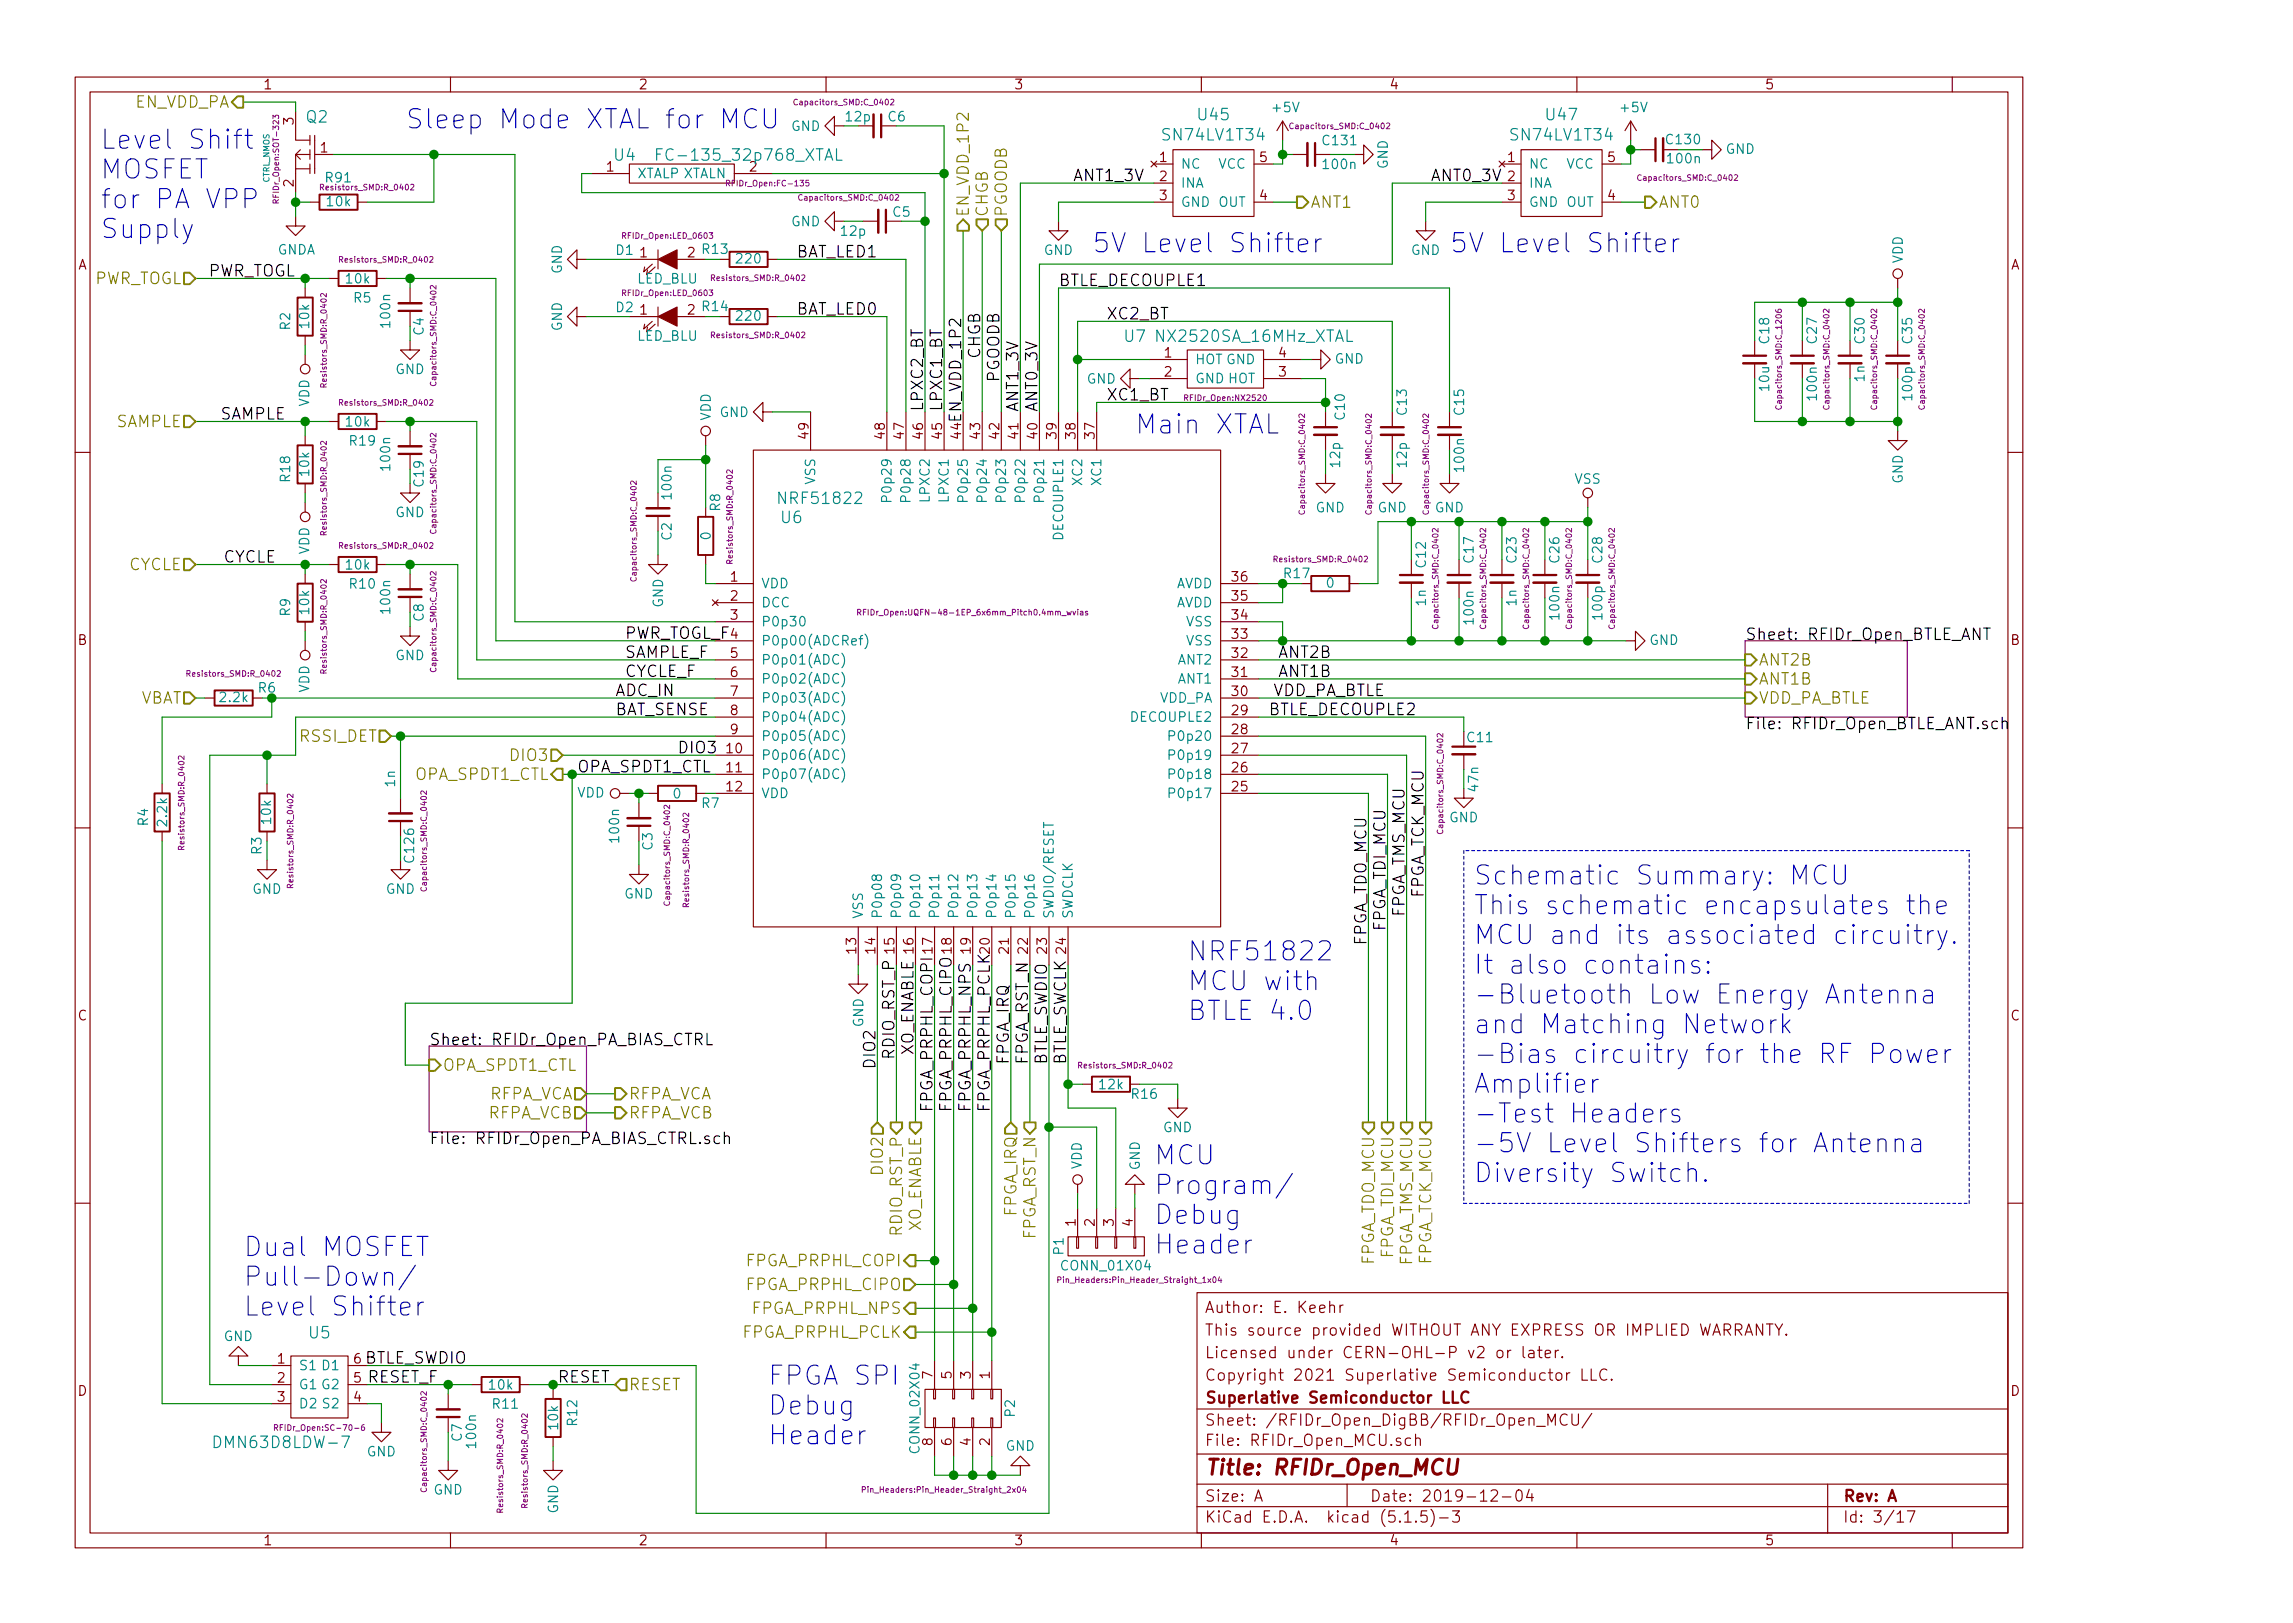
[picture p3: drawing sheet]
<svg xmlns="http://www.w3.org/2000/svg" width="297mm" height="210mm" viewBox="0 0 297 210" stroke-linecap="round" stroke-linejoin="round" font-family="sans-serif">
<defs><g id="words">
<g font-size="3.4" fill="#0000c2">
<text x="52.5" y="16.7">Sleep Mode XTAL for MCU</text>
<text x="13" y="19.3">Level Shift</text>
<text x="13" y="23.2">MOSFET</text>
<text x="13" y="27">for PA VPP</text>
<text x="13" y="30.9">Supply</text>
<text x="141.4" y="32.7">5V Level Shifter</text>
<text x="187.8" y="32.7">5V Level Shifter</text>
<text x="147" y="56.2">Main XTAL</text>
<text x="190.9" y="114.6">Schematic Summary: MCU</text>
<text x="190.9" y="118.5">This schematic encapsulates the</text>
<text x="153.8" y="124.5">NRF51822</text>
<text x="190.9" y="122.3">MCU and its associated circuitry.</text>
<text x="153.8" y="128.3">MCU with</text>
<text x="190.9" y="126.2">It also contains:</text>
<text x="190.9" y="130.1">-Bluetooth Low Energy Antenna</text>
<text x="153.8" y="132.2">BTLE 4.0</text>
<text x="190.9" y="133.9">and Matching Network</text>
<text x="190.9" y="137.8">-Bias circuitry for the RF Power</text>
<text x="190.9" y="141.6">Amplifier</text>
<text x="190.9" y="145.5">-Test Headers</text>
<text x="190.9" y="149.3">-5V Level Shifters for Antenna</text>
<text x="149.5" y="150.9">MCU</text>
<text x="149.5" y="154.7">Program/</text>
<text x="190.9" y="153.2">Diversity Switch.</text>
<text x="149.5" y="158.6">Debug</text>
<text x="31.5" y="162.8">Dual MOSFET</text>
<text x="31.5" y="166.6">Pull-Down/</text>
<text x="149.5" y="162.4">Header</text>
<text x="31.5" y="170.5">Level Shifter</text>
<text x="99.4" y="179.4">FPGA SPI</text>
<text x="99.4" y="183.3">Debug</text>
<text x="99.4" y="187.2">Header</text>
</g>
<text font-size="2.7" fill="#840000" x="156" y="191.1">Title: RFIDr_Open_MCU</text>
<g font-size="2.1" fill="#848400">
<text x="17.4" y="14">EN_VDD_PA</text>
<text x="125.5" y="28.2" transform="rotate(-90 125.5 28.2)">EN_VDD_1P2</text>
<text x="128" y="28.2" transform="rotate(-90 128 28.2)">CHGB</text>
<text x="130.5" y="28.2" transform="rotate(-90 130.5 28.2)">PGOODB</text>
<text x="169.7" y="26.9">ANT1</text>
<text x="214.8" y="26.9">ANT0</text>
<text x="11.9" y="36.8">PWR_TOGL</text>
<text x="15" y="55.3">SAMPLE</text>
<text x="16.6" y="73.9">CYCLE</text>
<text x="227.8" y="86.2">ANT2B</text>
<text x="227.8" y="88.7">ANT1B</text>
<text x="18" y="91.2">VBAT</text>
<text x="227.8" y="91.2">VDD_PA_BTLE</text>
<text x="38.8" y="96.1">RSSI_DET</text>
<text x="53.7" y="101.1">OPA_SPDT1_CTL</text>
<text x="66.3" y="98.6">DIO3</text>
<text x="57.3" y="138.7">OPA_SPDT1_CTL</text>
<text x="63.1" y="142.4">RFPA_VCA</text>
<text x="81.4" y="142.4">RFPA_VCA</text>
<text x="63.1" y="144.9">RFPA_VCB</text>
<text x="81.4" y="144.9">RFPA_VCB</text>
<text x="114.4" y="151.9" transform="rotate(-90 114.4 151.9)">DIO2</text>
<text x="116.9" y="160.1" transform="rotate(-90 116.9 160.1)">RDIO_RST_P</text>
<text x="119.3" y="159.8" transform="rotate(-90 119.3 159.8)">XO_ENABLE</text>
<text x="131.7" y="157.7" transform="rotate(-90 131.7 157.7)">FPGA_IRQ</text>
<text x="134.2" y="160.8" transform="rotate(-90 134.2 160.8)">FPGA_RST_N</text>
<text x="96.8" y="167.1">FPGA_PRPHL_CIPO</text>
<text x="96.8" y="164.1">FPGA_PRPHL_COPI</text>
<text x="178" y="164.2" transform="rotate(-90 178 164.2)">FPGA_TDO_MCU</text>
<text x="180.5" y="163.2" transform="rotate(-90 180.5 163.2)">FPGA_TDI_MCU</text>
<text x="183" y="164.2" transform="rotate(-90 183 164.2)">FPGA_TMS_MCU</text>
<text x="185.4" y="164.1" transform="rotate(-90 185.4 164.1)">FPGA_TCK_MCU</text>
<text x="96.2" y="173.3">FPGA_PRPHL_PCLK</text>
<text x="97.6" y="170.2">FPGA_PRPHL_NPS</text>
<text x="81.4" y="180.1">RESET</text>
</g>
<g font-size="2.1" fill="#008484">
<text x="39.7" y="15.9">Q2</text>
<text x="155.3" y="15.6">U45</text>
<text x="200.4" y="15.6">U47</text>
<text x="79.6" y="20.8">U4</text>
<text x="86.2" y="20.8">FC-135_32p768_XTAL</text>
<text x="150.9" y="18.2">SN74LV1T34</text>
<text x="196" y="18.2">SN74LV1T34</text>
<text x="145.7" y="44.3">U7</text>
<text x="150.2" y="44.3">NX2520SA_16MHz_XTAL</text>
<text x="101.2" y="65.3">NRF51822</text>
<text x="101.2" y="67.8">U6</text>
<text x="40.1" y="173.4">U5</text>
<text x="28.4" y="187.6">DMN63D8LDW-7</text>
</g>
<g font-size="2.1">
<text x="139" y="23.5">ANT1_3V</text>
<text x="185.3" y="23.5">ANT0_3V</text>
<text x="26.6" y="35.8">PWR_TOGL</text>
<text x="103.2" y="33.4">BAT_LED1</text>
<text x="103.2" y="40.8">BAT_LED0</text>
<text x="137.1" y="37.1">BTLE_DECOUPLE1</text>
<text x="143.3" y="41.4">XC2_BT</text>
<text x="127" y="46.5" transform="rotate(-90 127 46.5)">CHGB</text>
<text x="119.6" y="53.4" transform="rotate(-90 119.6 53.4)">LPXC2_BT</text>
<text x="122.1" y="53.4" transform="rotate(-90 122.1 53.4)">LPXC1_BT</text>
<text x="129.5" y="49.6" transform="rotate(-90 129.5 49.6)">PGOODB</text>
<text x="131.9" y="53.2" transform="rotate(-90 131.9 53.2)">ANT1_3V</text>
<text x="134.4" y="53.2" transform="rotate(-90 134.4 53.2)">ANT0_3V</text>
<text x="143.3" y="51.9">XC1_BT</text>
<text x="28.5" y="54.4">SAMPLE</text>
<text x="124.5" y="54.2" transform="rotate(-90 124.5 54.2)">EN_VDD_1P2</text>
<text x="28.8" y="72.9">CYCLE</text>
<text x="80.9" y="82.8">PWR_TOGL_F</text>
<text x="226.1" y="82.9">Sheet: RFIDr_Open_BTLE_ANT</text>
<text x="80.9" y="85.2">SAMPLE_F</text>
<text x="80.9" y="87.7">CYCLE_F</text>
<text x="165.5" y="87.7">ANT1B</text>
<text x="165.5" y="85.2">ANT2B</text>
<text x="79.7" y="92.7">BAT_SENSE</text>
<text x="79.7" y="90.2">ADC_IN</text>
<text x="164.3" y="92.7">BTLE_DECOUPLE2</text>
<text x="164.9" y="90.2">VDD_PA_BTLE</text>
<text x="226.1" y="94.5">File: RFIDr_Open_BTLE_ANT.sch</text>
<text x="74.7" y="100.1">OPA_SPDT1_CTL</text>
<text x="87.7" y="97.6">DIO3</text>
<text x="182" y="118.8" transform="rotate(-90 182 118.8)">FPGA_TMS_MCU</text>
<text x="184.4" y="116.4" transform="rotate(-90 184.4 116.4)">FPGA_TCK_MCU</text>
<text x="177" y="122.5" transform="rotate(-90 177 122.5)">FPGA_TDO_MCU</text>
<text x="179.5" y="120.7" transform="rotate(-90 179.5 120.7)">FPGA_TDI_MCU</text>
<text x="55.6" y="135.4">Sheet: RFIDr_Open_PA_BIAS_CTRL</text>
<text x="115.9" y="137.4" transform="rotate(-90 115.9 137.4)">RDIO_RST_P</text>
<text x="118.3" y="136.8" transform="rotate(-90 118.3 136.8)">XO_ENABLE</text>
<text x="130.7" y="138" transform="rotate(-90 130.7 138)">FPGA_IRQ</text>
<text x="133.2" y="138" transform="rotate(-90 133.2 138)">FPGA_RST_N</text>
<text x="135.6" y="138" transform="rotate(-90 135.6 138)">BTLE_SWDIO</text>
<text x="138.1" y="138" transform="rotate(-90 138.1 138)">BTLE_SWCLK</text>
<text x="113.4" y="138.6" transform="rotate(-90 113.4 138.6)">DIO2</text>
<text x="55.6" y="148.2">File: RFIDr_Open_PA_BIAS_CTRL.sch</text>
<text x="120.8" y="144.2" transform="rotate(-90 120.8 144.2)">FPGA_PRPHL_COPI</text>
<text x="123.3" y="144.2" transform="rotate(-90 123.3 144.2)">FPGA_PRPHL_CIPO</text>
<text x="125.8" y="144.2" transform="rotate(-90 125.8 144.2)">FPGA_PRPHL_NPS</text>
<text x="128.2" y="144.2" transform="rotate(-90 128.2 144.2)">FPGA_PRPHL_PCLK</text>
<text x="47" y="176.7">BTLE_SWDIO</text>
<text x="47.6" y="179.1">RESET_F</text>
<text x="72.2" y="179.1">RESET</text>
</g>
<g font-size="2" fill="#840000">
<text x="156" y="173">This source provided WITHOUT ANY EXPRESS OR IMPLIED WARRANTY.</text>
<text x="156" y="170.1">Author: E. Keehr</text>
<text x="156" y="178.9">Copyright 2021 Superlative Semiconductor LLC.</text>
<text x="156" y="176">Licensed under CERN-OHL-P v2 or later.</text>
<text x="156" y="184.7">Sheet: /RFIDr_Open_DigBB/RFIDr_Open_MCU/</text>
<text x="156" y="181.8">Superlative Semiconductor LLC</text>
<text x="156" y="187.3">File: RFIDr_Open_MCU.sch</text>
<text x="156" y="197.3">KiCad E.D.A. kicad (5.1.5)-3</text>
<text x="156" y="194.5">Size: A</text>
<text x="177.4" y="194.5">Date: 2019-12-04</text>
<text x="238.7" y="194.5">Rev: A</text>
<text x="238.7" y="197.3">Id: 3/17</text>
</g>
<g font-size="1.8" fill="#840000">
<text x="34" y="11.6">1</text>
<text x="82.7" y="11.6">2</text>
<text x="131.3" y="11.6">3</text>
<text x="179.9" y="11.6">4</text>
<text x="228.6" y="11.6">5</text>
<text x="10.1" y="34.9">A</text>
<text x="260.5" y="34.9">A</text>
<text x="10.1" y="83.5">B</text>
<text x="260.5" y="83.5">B</text>
<text x="10.1" y="132.2">C</text>
<text x="260.5" y="132.2">C</text>
<text x="10.1" y="180.8">D</text>
<text x="260.5" y="180.8">D</text>
<text x="34" y="200.2">1</text>
<text x="82.7" y="200.2">2</text>
<text x="131.3" y="200.2">3</text>
<text x="179.9" y="200.2">4</text>
<text x="228.6" y="200.2">5</text>
</g>
<g font-size="1.7" fill="#840000">
<text x="38" y="16.2" transform="rotate(-90 38 16.2)">3</text>
<text x="41.5" y="19.8">1</text>
<text x="78.6" y="22.2">1</text>
<text x="97.1" y="22.2">2</text>
<text x="150.2" y="21">1</text>
<text x="150.2" y="23.5">2</text>
<text x="163.2" y="21">5</text>
<text x="195.3" y="21">1</text>
<text x="195.3" y="23.5">2</text>
<text x="208.3" y="21">5</text>
<text x="38" y="24.2" transform="rotate(-90 38 24.2)">2</text>
<text x="150.2" y="25.9">3</text>
<text x="163.2" y="25.9">4</text>
<text x="195.3" y="25.9">3</text>
<text x="208.3" y="25.9">4</text>
<text x="82.9" y="33.4">1</text>
<text x="89.1" y="33.4">2</text>
<text x="82.9" y="40.8">1</text>
<text x="89.1" y="40.8">2</text>
<text x="150.9" y="46.3">1</text>
<text x="165.7" y="46.3">4</text>
<text x="150.9" y="48.8">2</text>
<text x="165.7" y="48.8">3</text>
<text x="104.8" y="56.8" transform="rotate(-90 104.8 56.8)">49</text>
<text x="114.6" y="56.8" transform="rotate(-90 114.6 56.8)">48</text>
<text x="117.1" y="56.8" transform="rotate(-90 117.1 56.8)">47</text>
<text x="119.6" y="56.8" transform="rotate(-90 119.6 56.8)">46</text>
<text x="122.1" y="56.8" transform="rotate(-90 122.1 56.8)">45</text>
<text x="124.5" y="56.8" transform="rotate(-90 124.5 56.8)">44</text>
<text x="127" y="56.8" transform="rotate(-90 127 56.8)">43</text>
<text x="129.5" y="56.8" transform="rotate(-90 129.5 56.8)">42</text>
<text x="131.9" y="56.8" transform="rotate(-90 131.9 56.8)">41</text>
<text x="134.4" y="56.8" transform="rotate(-90 134.4 56.8)">40</text>
<text x="136.9" y="56.8" transform="rotate(-90 136.9 56.8)">39</text>
<text x="139.3" y="56.8" transform="rotate(-90 139.3 56.8)">38</text>
<text x="141.8" y="56.8" transform="rotate(-90 141.8 56.8)">37</text>
<text x="94.7" y="75.4">1</text>
<text x="94.7" y="77.8">2</text>
<text x="159.7" y="77.8">35</text>
<text x="159.7" y="75.4">36</text>
<text x="94.7" y="80.3">3</text>
<text x="94.7" y="82.8">4</text>
<text x="159.7" y="82.8">33</text>
<text x="159.7" y="80.3">34</text>
<text x="94.7" y="85.2">5</text>
<text x="94.7" y="87.7">6</text>
<text x="159.7" y="87.7">31</text>
<text x="159.7" y="85.2">32</text>
<text x="94.7" y="90.2">7</text>
<text x="94.7" y="92.7">8</text>
<text x="94.7" y="95.1">9</text>
<text x="159.7" y="95.1">28</text>
<text x="159.7" y="92.7">29</text>
<text x="159.7" y="90.2">30</text>
<text x="94.2" y="97.6">10</text>
<text x="94.2" y="100.1">11</text>
<text x="159.7" y="100.1">26</text>
<text x="159.7" y="97.6">27</text>
<text x="94.2" y="102.5">12</text>
<text x="159.7" y="102.5">25</text>
<text x="110.9" y="123.5" transform="rotate(-90 110.9 123.5)">13</text>
<text x="113.4" y="123.5" transform="rotate(-90 113.4 123.5)">14</text>
<text x="115.9" y="123.5" transform="rotate(-90 115.9 123.5)">15</text>
<text x="118.3" y="123.5" transform="rotate(-90 118.3 123.5)">16</text>
<text x="120.8" y="123.5" transform="rotate(-90 120.8 123.5)">17</text>
<text x="123.3" y="123.5" transform="rotate(-90 123.3 123.5)">18</text>
<text x="125.8" y="123.5" transform="rotate(-90 125.8 123.5)">19</text>
<text x="128.2" y="123.5" transform="rotate(-90 128.2 123.5)">20</text>
<text x="130.7" y="123.5" transform="rotate(-90 130.7 123.5)">21</text>
<text x="133.2" y="123.5" transform="rotate(-90 133.2 123.5)">22</text>
<text x="135.6" y="123.5" transform="rotate(-90 135.6 123.5)">23</text>
<text x="138.1" y="123.5" transform="rotate(-90 138.1 123.5)">24</text>
<text x="139.3" y="158.8" transform="rotate(-90 139.3 158.8)">1</text>
<text x="141.8" y="158.8" transform="rotate(-90 141.8 158.8)">2</text>
<text x="144.3" y="158.8" transform="rotate(-90 144.3 158.8)">3</text>
<text x="146.8" y="158.8" transform="rotate(-90 146.8 158.8)">4</text>
<text x="36" y="176.7">1</text>
<text x="36" y="179.1">2</text>
<text x="45.9" y="179.1">5</text>
<text x="45.9" y="176.7">6</text>
<text x="120.8" y="178.6" transform="rotate(-90 120.8 178.6)">7</text>
<text x="123.3" y="178.6" transform="rotate(-90 123.3 178.6)">5</text>
<text x="125.8" y="178.6" transform="rotate(-90 125.8 178.6)">3</text>
<text x="128.2" y="178.6" transform="rotate(-90 128.2 178.6)">1</text>
<text x="36" y="181.6">3</text>
<text x="45.9" y="181.6">4</text>
<text x="120.8" y="187.3" transform="rotate(-90 120.8 187.3)">8</text>
<text x="123.3" y="187.3" transform="rotate(-90 123.3 187.3)">6</text>
<text x="125.8" y="187.3" transform="rotate(-90 125.8 187.3)">4</text>
<text x="128.2" y="187.3" transform="rotate(-90 128.2 187.3)">2</text>
</g>
<g font-size="1.7" fill="#008484">
<text x="102.5" y="17">GND</text>
<text x="115.1" y="15.7">C6</text>
<text x="165" y="14.6">+5V</text>
<text x="210.1" y="14.6">+5V</text>
<text x="82.5" y="23.1">XTALP XTALN</text>
<text x="152.9" y="21.9">NC</text>
<text x="157.8" y="21.9">VCC</text>
<text x="171.5" y="18.8">C131</text>
<text x="171.5" y="21.9">100n</text>
<text x="179.8" y="21.9" transform="rotate(-90 179.8 21.9)">GND</text>
<text x="198" y="21.9">NC</text>
<text x="202.9" y="21.9">VCC</text>
<text x="216" y="18.7">C130</text>
<text x="216.2" y="21.2">100n</text>
<text x="223.5" y="19.9">GND</text>
<text x="42.4" y="26.7">10k</text>
<text x="102.5" y="29.3">GND</text>
<text x="115.7" y="28.1">C5</text>
<text x="152.9" y="24.3">INA</text>
<text x="152.9" y="26.8">GND OUT</text>
<text x="198" y="24.3">INA</text>
<text x="198" y="26.8">GND OUT</text>
<text x="35.9" y="33">GNDA</text>
<text x="72.8" y="35.5" transform="rotate(-90 72.8 35.5)">GND</text>
<text x="79.8" y="33">D1</text>
<text x="91" y="32.9">R13</text>
<text x="95.5" y="34.1">220</text>
<text x="109" y="30.6">12p</text>
<text x="135.2" y="33">GND</text>
<text x="182.8" y="33">GND</text>
<text x="246.5" y="34.1" transform="rotate(-90 246.5 34.1)">VDD</text>
<text x="44.9" y="36.7">10k</text>
<text x="45.9" y="39.2">R5</text>
<text x="79.8" y="40.4">D2</text>
<text x="82.5" y="36.7">LED_BLU</text>
<text x="91" y="40.3">R14</text>
<text x="95.5" y="41.6">220</text>
<text x="37.6" y="42.7" transform="rotate(-90 37.6 42.7)">R2</text>
<text x="40.1" y="42.4" transform="rotate(-90 40.1 42.4)">10k</text>
<text x="50.6" y="42.3" transform="rotate(-90 50.6 42.3)">100n</text>
<text x="54.9" y="43.4" transform="rotate(-90 54.9 43.4)">C4</text>
<text x="72.8" y="42.9" transform="rotate(-90 72.8 42.9)">GND</text>
<text x="82.5" y="44.2">LED_BLU</text>
<text x="154.8" y="47.2">HOT GND</text>
<text x="172.9" y="47.1">GND</text>
<text x="229.2" y="44.4" transform="rotate(-90 229.2 44.4)">C18</text>
<text x="235.4" y="44.4" transform="rotate(-90 235.4 44.4)">C27</text>
<text x="241.6" y="44.4" transform="rotate(-90 241.6 44.4)">C30</text>
<text x="247.7" y="44.4" transform="rotate(-90 247.7 44.4)">C35</text>
<text x="40.1" y="52.7" transform="rotate(-90 40.1 52.7)">VDD</text>
<text x="51.2" y="48.5">GND</text>
<text x="140.8" y="49.7">GND</text>
<text x="154.8" y="49.7">GND HOT</text>
<text x="182.3" y="53.7" transform="rotate(-90 182.3 53.7)">C13</text>
<text x="189.7" y="53.7" transform="rotate(-90 189.7 53.7)">C15</text>
<text x="229.2" y="50.6" transform="rotate(-90 229.2 50.6)">10u</text>
<text x="235.4" y="51.7" transform="rotate(-90 235.4 51.7)">100n</text>
<text x="241.6" y="49.4" transform="rotate(-90 241.6 49.4)">1n</text>
<text x="44.9" y="55.3">10k</text>
<text x="45.4" y="57.7">R19</text>
<text x="92.1" y="54.5" transform="rotate(-90 92.1 54.5)">VDD</text>
<text x="93.2" y="54">GND</text>
<text x="174.2" y="54.3" transform="rotate(-90 174.2 54.3)">C10</text>
<text x="37.6" y="62.4" transform="rotate(-90 37.6 62.4)">R18</text>
<text x="40.1" y="61.6" transform="rotate(-90 40.1 61.6)">10k</text>
<text x="50.6" y="60.8" transform="rotate(-90 50.6 60.8)">100n</text>
<text x="87" y="64.5" transform="rotate(-90 87 64.5)">100n</text>
<text x="105.6" y="62.7" transform="rotate(-90 105.6 62.7)">VSS</text>
<text x="115.5" y="64.4" transform="rotate(-90 115.5 64.4)">P0p29</text>
<text x="118" y="64.4" transform="rotate(-90 118 64.4)">P0p28</text>
<text x="120.4" y="64.8" transform="rotate(-90 120.4 64.8)">LPXC2</text>
<text x="122.9" y="64.8" transform="rotate(-90 122.9 64.8)">LPXC1</text>
<text x="125.4" y="64.4" transform="rotate(-90 125.4 64.4)">P0p25</text>
<text x="127.9" y="64.4" transform="rotate(-90 127.9 64.4)">P0p24</text>
<text x="130.3" y="64.4" transform="rotate(-90 130.3 64.4)">P0p23</text>
<text x="132.8" y="64.4" transform="rotate(-90 132.8 64.4)">P0p22</text>
<text x="135.3" y="64.4" transform="rotate(-90 135.3 64.4)">P0p21</text>
<text x="140.2" y="62.6" transform="rotate(-90 140.2 62.6)">XC2</text>
<text x="142.7" y="62.6" transform="rotate(-90 142.7 62.6)">XC1</text>
<text x="173.6" y="60.5" transform="rotate(-90 173.6 60.5)">12p</text>
<text x="182.3" y="60.5" transform="rotate(-90 182.3 60.5)">12p</text>
<text x="189.7" y="61" transform="rotate(-90 189.7 61)">100n</text>
<text x="204" y="62.7">VSS</text>
<text x="246.5" y="62.7" transform="rotate(-90 246.5 62.7)">GND</text>
<text x="40.1" y="71.8" transform="rotate(-90 40.1 71.8)">VDD</text>
<text x="51.2" y="67">GND</text>
<text x="87" y="69.9" transform="rotate(-90 87 69.9)">C2</text>
<text x="92.1" y="69.9" transform="rotate(-90 92.1 69.9)">0</text>
<text x="93.3" y="66.2" transform="rotate(-90 93.3 66.2)">R8</text>
<text x="137.7" y="69.8" transform="rotate(-90 137.7 69.8)">DECOUPLE1</text>
<text x="170.4" y="66.4">GND</text>
<text x="178.5" y="66.4">GND</text>
<text x="185.9" y="66.4">GND</text>
<text x="44.9" y="73.8">10k</text>
<text x="45.4" y="76.3">R10</text>
<text x="98.6" y="76.2">VDD</text>
<text x="152.3" y="76.2">AVDD</text>
<text x="166.4" y="74.9">R17</text>
<text x="171.9" y="76.1">0</text>
<text x="184.7" y="73.5" transform="rotate(-90 184.7 73.5)">C12</text>
<text x="190.9" y="72.8" transform="rotate(-90 190.9 72.8)">C17</text>
<text x="196.5" y="72.8" transform="rotate(-90 196.5 72.8)">C23</text>
<text x="202" y="72.8" transform="rotate(-90 202 72.8)">C26</text>
<text x="207.6" y="72.8" transform="rotate(-90 207.6 72.8)">C28</text>
<text x="37.6" y="79.8" transform="rotate(-90 37.6 79.8)">R9</text>
<text x="40.1" y="79.5" transform="rotate(-90 40.1 79.5)">10k</text>
<text x="50.6" y="79.3" transform="rotate(-90 50.6 79.3)">100n</text>
<text x="54.9" y="80.4" transform="rotate(-90 54.9 80.4)">C8</text>
<text x="85.9" y="78.7" transform="rotate(-90 85.9 78.7)">GND</text>
<text x="98.6" y="78.7">DCC</text>
<text x="98.6" y="81.2">P0p30</text>
<text x="98.6" y="83.6">P0p00(ADCRef)</text>
<text x="152.3" y="78.7">AVDD</text>
<text x="153.7" y="83.6">VSS</text>
<text x="153.7" y="81.2">VSS</text>
<text x="184.7" y="78.4" transform="rotate(-90 184.7 78.4)">1n</text>
<text x="190.9" y="80.7" transform="rotate(-90 190.9 80.7)">100n</text>
<text x="196.5" y="78.4" transform="rotate(-90 196.5 78.4)">1n</text>
<text x="202" y="80.1" transform="rotate(-90 202 80.1)">100n</text>
<text x="213.7" y="83.6">GND</text>
<text x="33.5" y="89.7">R6</text>
<text x="40.1" y="89.8" transform="rotate(-90 40.1 89.8)">VDD</text>
<text x="51.2" y="85.5">GND</text>
<text x="98.6" y="86.1">P0p01(ADC)</text>
<text x="98.6" y="88.6">P0p02(ADC)</text>
<text x="152.6" y="88.6">ANT1</text>
<text x="152.6" y="86.1">ANT2</text>
<text x="28.6" y="91">2.2k</text>
<text x="98.6" y="91">P0p03(ADC)</text>
<text x="98.6" y="93.5">P0p04(ADC)</text>
<text x="98.6" y="96">P0p05(ADC)</text>
<text x="146.6" y="93.5">DECOUPLE2</text>
<text x="150.2" y="91">VDD_PA</text>
<text x="152.1" y="96">P0p20</text>
<text x="51.2" y="101.9" transform="rotate(-90 51.2 101.9)">1n</text>
<text x="98.6" y="98.5">P0p06(ADC)</text>
<text x="98.6" y="100.9">P0p07(ADC)</text>
<text x="152.1" y="100.9">P0p18</text>
<text x="152.1" y="98.5">P0p19</text>
<text x="190.1" y="96.2">C11</text>
<text x="19.2" y="107" transform="rotate(-90 19.2 107)">R4</text>
<text x="21.7" y="106.9" transform="rotate(-90 21.7 106.9)">2.2k</text>
<text x="35.1" y="106.7" transform="rotate(-90 35.1 106.7)">10k</text>
<text x="74.8" y="103.3">VDD</text>
<text x="87.2" y="103.4">0</text>
<text x="90.9" y="104.7">R7</text>
<text x="98.6" y="103.4">VDD</text>
<text x="152.1" y="103.4">P0p17</text>
<text x="187.7" y="106.5">GND</text>
<text x="191.5" y="102.5" transform="rotate(-90 191.5 102.5)">47n</text>
<text x="33.9" y="110.7" transform="rotate(-90 33.9 110.7)">R3</text>
<text x="53.7" y="111.6" transform="rotate(-90 53.7 111.6)">C126</text>
<text x="80.2" y="109" transform="rotate(-90 80.2 109)">100n</text>
<text x="84.5" y="110.1" transform="rotate(-90 84.5 110.1)">C3</text>
<text x="32.7" y="115.8">GND</text>
<text x="50" y="115.8">GND</text>
<text x="80.9" y="116.4">GND</text>
<text x="111.8" y="119.1" transform="rotate(-90 111.8 119.1)">VSS</text>
<text x="114.3" y="119.1" transform="rotate(-90 114.3 119.1)">P0p08</text>
<text x="116.7" y="119.1" transform="rotate(-90 116.7 119.1)">P0p09</text>
<text x="119.2" y="119.1" transform="rotate(-90 119.2 119.1)">P0p10</text>
<text x="121.7" y="119.1" transform="rotate(-90 121.7 119.1)">P0p11</text>
<text x="124.2" y="119.1" transform="rotate(-90 124.2 119.1)">P0p12</text>
<text x="126.6" y="119.1" transform="rotate(-90 126.6 119.1)">P0p13</text>
<text x="129.1" y="119.1" transform="rotate(-90 129.1 119.1)">P0p14</text>
<text x="131.6" y="119.1" transform="rotate(-90 131.6 119.1)">P0p15</text>
<text x="134" y="119.1" transform="rotate(-90 134 119.1)">P0p16</text>
<text x="136.5" y="119.1" transform="rotate(-90 136.5 119.1)">SWDIO/RESET</text>
<text x="139" y="119.1" transform="rotate(-90 139 119.1)">SWDCLK</text>
<text x="111.8" y="133.1" transform="rotate(-90 111.8 133.1)">GND</text>
<text x="142.5" y="141.1">12k</text>
<text x="146.7" y="142.4">R16</text>
<text x="150.7" y="146.7">GND</text>
<text x="140.1" y="151.5" transform="rotate(-90 140.1 151.5)">VDD</text>
<text x="147.7" y="151.6" transform="rotate(-90 147.7 151.6)">GND</text>
<text x="137.8" y="162.5" transform="rotate(-90 137.8 162.5)">P1</text>
<text x="137.8" y="164.6">CONN_01X04</text>
<text x="29" y="173.7">GND</text>
<text x="38.7" y="177.5">S1 D1</text>
<text x="38.7" y="180">G1 G2</text>
<text x="38.7" y="182.5">D2 S2</text>
<text x="63.4" y="180">10k</text>
<text x="63.9" y="182.5">R11</text>
<text x="72.3" y="185.1" transform="rotate(-90 72.3 185.1)">10k</text>
<text x="74.8" y="184.6" transform="rotate(-90 74.8 184.6)">R12</text>
<text x="131.5" y="183.5" transform="rotate(-90 131.5 183.5)">P2</text>
<text x="47.5" y="188.7">GND</text>
<text x="59.8" y="186.7" transform="rotate(-90 59.8 186.7)">C7</text>
<text x="61.7" y="187.4" transform="rotate(-90 61.7 187.4)">100n</text>
<text x="119.1" y="187.9" transform="rotate(-90 119.1 187.9)">CONN_02X04</text>
<text x="130.3" y="187.9">GND</text>
<text x="56.2" y="193.6">GND</text>
<text x="72.3" y="196.1" transform="rotate(-90 72.3 196.1)">GND</text>
</g>
<g font-size="1.7" fill="#008400">
<text x="109.6" y="15.7">12p</text>
<text x="54.9" y="63" transform="rotate(-90 54.9 63)">C19</text>
</g>
<g font-size="1.7" fill="#840084">
<text x="42.2" y="23.6">R91</text>
<text x="247.7" y="51.7" transform="rotate(-90 247.7 51.7)">100p</text>
<text x="207.6" y="80.1" transform="rotate(-90 207.6 80.1)">100p</text>
</g>
<g font-size="1" fill="#840084">
<text x="103.2" y="13.6">Capacitors_SMD:C_0402</text>
<text x="167.5" y="16.7">Capacitors_SMD:C_0402</text>
<text x="34.9" y="23.7" transform="rotate(-90 34.9 23.7)">CTRL_NMOS</text>
<text x="212.6" y="23.4">Capacitors_SMD:C_0402</text>
<text x="36.1" y="25.9" transform="rotate(-90 36.1 25.9)">RFIDr_Open:SOT-323</text>
<text x="41.8" y="24.7">Resistors_SMD:R_0402</text>
<text x="94.6" y="24.1">RFIDr_Open:FC-135</text>
<text x="103.9" y="26">Capacitors_SMD:C_0402</text>
<text x="44.3" y="34">Resistors_SMD:R_0402</text>
<text x="80.8" y="30.9">RFIDr_Open:LED_0603</text>
<text x="80.8" y="38.3">RFIDr_Open:LED_0603</text>
<text x="92.5" y="36.4">Resistors_SMD:R_0402</text>
<text x="92.5" y="43.8">Resistors_SMD:R_0402</text>
<text x="42.3" y="49.9" transform="rotate(-90 42.3 49.9)">Resistors_SMD:R_0402</text>
<text x="44.3" y="52.6">Resistors_SMD:R_0402</text>
<text x="56.5" y="49.6" transform="rotate(-90 56.5 49.6)">Capacitors_SMD:C_0402</text>
<text x="153.7" y="51.9">RFIDr_Open:NX2520</text>
<text x="230.8" y="52.6" transform="rotate(-90 230.8 52.6)">Capacitors_SMD:C_1206</text>
<text x="237" y="52.6" transform="rotate(-90 237 52.6)">Capacitors_SMD:C_0402</text>
<text x="243.2" y="52.6" transform="rotate(-90 243.2 52.6)">Capacitors_SMD:C_0402</text>
<text x="249.3" y="52.6" transform="rotate(-90 249.3 52.6)">Capacitors_SMD:C_0402</text>
<text x="42.3" y="69" transform="rotate(-90 42.3 69)">Resistors_SMD:R_0402</text>
<text x="44.3" y="71.1">Resistors_SMD:R_0402</text>
<text x="56.5" y="68.7" transform="rotate(-90 56.5 68.7)">Capacitors_SMD:C_0402</text>
<text x="169" y="66.2" transform="rotate(-90 169 66.2)">Capacitors_SMD:C_0402</text>
<text x="177.7" y="66.2" transform="rotate(-90 177.7 66.2)">Capacitors_SMD:C_0402</text>
<text x="185.1" y="66.2" transform="rotate(-90 185.1 66.2)">Capacitors_SMD:C_0402</text>
<text x="82.5" y="74.9" transform="rotate(-90 82.5 74.9)">Capacitors_SMD:C_0402</text>
<text x="94.9" y="72.7" transform="rotate(-90 94.9 72.7)">Resistors_SMD:R_0402</text>
<text x="165.3" y="72.8">Resistors_SMD:R_0402</text>
<text x="112.5" y="79.7">RFIDr_Open:UQFN-48-1EP_6x6mm_Pitch0.4mm_wvias</text>
<text x="186.3" y="81" transform="rotate(-90 186.3 81)">Capacitors_SMD:C_0402</text>
<text x="192.5" y="81" transform="rotate(-90 192.5 81)">Capacitors_SMD:C_0402</text>
<text x="198.1" y="81" transform="rotate(-90 198.1 81)">Capacitors_SMD:C_0402</text>
<text x="203.6" y="81" transform="rotate(-90 203.6 81)">Capacitors_SMD:C_0402</text>
<text x="209.2" y="81" transform="rotate(-90 209.2 81)">Capacitors_SMD:C_0402</text>
<text x="24.5" y="87.7">Resistors_SMD:R_0402</text>
<text x="42.3" y="86.9" transform="rotate(-90 42.3 86.9)">Resistors_SMD:R_0402</text>
<text x="56.5" y="86.6" transform="rotate(-90 56.5 86.6)">Capacitors_SMD:C_0402</text>
<text x="187" y="107.6" transform="rotate(-90 187 107.6)">Capacitors_SMD:C_0402</text>
<text x="23.9" y="109.8" transform="rotate(-90 23.9 109.8)">Resistors_SMD:R_0402</text>
<text x="38" y="114.7" transform="rotate(-90 38 114.7)">Resistors_SMD:R_0402</text>
<text x="55.3" y="115" transform="rotate(-90 55.3 115)">Capacitors_SMD:C_0402</text>
<text x="86.8" y="116.9" transform="rotate(-90 86.8 116.9)">Capacitors_SMD:C_0402</text>
<text x="89.3" y="117.2" transform="rotate(-90 89.3 117.2)">Resistors_SMD:R_0402</text>
<text x="140" y="138.4">Resistors_SMD:R_0402</text>
<text x="137.8" y="166.2">Pin_Headers:Pin_Header_Straight_1x04</text>
<text x="36.3" y="185.4">RFIDr_Open:SC-70-6</text>
<text x="55.3" y="192.9" transform="rotate(-90 55.3 192.9)">Capacitors_SMD:C_0402</text>
<text x="65.2" y="195.6" transform="rotate(-90 65.2 195.6)">Resistors_SMD:R_0402</text>
<text x="68.4" y="195" transform="rotate(-90 68.4 195)">Resistors_SMD:R_0402</text>
<text x="112.5" y="193.4">Pin_Headers:Pin_Header_Straight_2x04</text>
</g>
</g></defs>
<g fill="none" stroke="#840000" stroke-width=".15">
<path d="M9.7 10h252.3v190.5h-252.3zM11.7 11.9h248.4v186.7h-248.4zM38.3 14.5v3.7h1.8M38.9 19.4l-.6 .6 .6 .6M40.1 17.5v1.3M40.1 19.4v1.2M40.8 17.5v5M58.4 10v1.9M107 10v1.9M108.1 16.3v-1.2l-1.2 1.2 1.2 1.2v-1.2h1.2M111.2 16.3h2M114.1 16.3h2"/>
<path d="M151.9 19.4h10.5v8.6h-10.5zM155.6 10v1.9M166.2 15.7l-.8 1.2M166.2 15.7v2.5M166.2 15.7l.7 1.2M197 19.4h10.5v8.6h-10.5zM204.3 10v1.9M211.2 15.7l-.7 1.2M211.2 15.7v2.5M211.2 15.7l.8 1.2M212.5 19.4h2M215.4 19.4h2"/>
<path d="M220.5 19.4h1.2v-1.2l1.3 1.2-1.3 1.2v-1.2M252.9 10v1.9M38.3 28v1.3h1.2l-1.2 1.2-1.2-1.2h1.2M39.5 37.3v1.2M40.1 21.9h-1.8v3.1M40.1 20h-1.8v1.9M40.1 26.2h1.3M40.1 21.2v1.3M40.8 20h2.4M42.6 36.1h1.3M46.3 26.2h1.3M48.8 36.1h1.2"/>
<path d="M53.1 37.3v2M74.7 33.6v-1.2l-1.2 1.2 1.2 1.2v-1.2h1.3M76.6 22.5h4.9M81.5 21.2h13.6v2.5h-13.6zM81.5 33.6h3.7M84.5 34.2l-1.1 1 .1-.6M84.9 34.6l-1.1 1 .1-.6M85.2 32.4v2.4M85.2 39.8v2.4M87.7 33.6h3.7M93.3 33.6h1.2M95.1 22.5h5"/>
<path d="M99.4 33.6h1.3M108.1 28.7v-1.3l-1.2 1.3 1.2 1.2v-1.2h1.2M111.8 28.7h2M114.8 28.7h1.9M137.1 28.7v1.2h1.3l-1.3 1.2-1.2-1.2h1.2M149.1 20.9l.7 .7M149.5 21.2h2.4M149.5 23.7h2.4M149.5 26.2h2.4M149.8 20.9l-.7 .7M162.4 21.2h2.5M162.4 26.2h2.5"/>
<path d="M167.4 20h2M170.4 20h1.9M175.4 20h1.3v-1.2l1.2 1.2-1.2 1.2v-1.2M184.7 28.7v1.2h1.2l-1.2 1.2-1.3-1.2h1.3M194.2 20.9l.7 .7M194.6 21.2h2.4M194.6 23.7h2.4M194.6 26.2h2.4M194.9 20.9l-.7 .7M207.5 21.2h2.5M207.5 26.2h2.5M245.8 36.1v1.2"/>
<path d="M9.7 58.6h2M39.5 43.5v1.2M39.5 46v1.2M39.5 56.5v1.2M42.6 54.6h1.3M48.8 54.6h1.2M53.1 44.1v1.2h1.3l-1.3 1.3-1.2-1.3h1.2M53.1 40.3v1.9M53.1 55.8v2M53.1 58.8v2M74.7 41v-1.2l-1.2 1.2 1.2 1.2v-1.2h1.3M81.5 41h3.7"/>
<path d="M84.5 41.6l-1.1 1 .1-.6M84.9 42l-1.1 1 .1-.6M87.7 41h3.7M91.4 56.5v1.2M93.3 41h1.2M97.6 58.3h60.5v61.8h-60.5zM98.8 53.4v-1.3l-1.2 1.3 1.2 1.2v-1.2h1.3M99.4 41h1.3M105 53.4v4.9M114.9 53.4v4.9M117.4 53.4v4.9M119.8 53.4v4.9"/>
<path d="M122.3 53.4v4.9M124.8 53.4v4.9M127.2 53.4v4.9M129.7 53.4v4.9M132.2 53.4v4.9M134.7 53.4v4.9M137.1 53.4v4.9M139.6 53.4v4.9M142.1 53.4v4.9M146.4 49v-1.2l-1.2 1.2 1.2 1.3v-1.3h1.2M148.9 46.6h4.9M148.9 49h4.9"/>
<path d="M153.8 45.3h9.9v5h-9.9zM163.7 46.6h4.9M163.7 49h4.9M169.9 46.6h1.2v-1.3l1.2 1.3-1.2 1.2v-1.2M171.7 53.4v1.9M171.7 56.3v2M180.4 53.4v1.9M180.4 56.3v2M187.8 53.4v1.9M187.8 56.3v2M227.3 44.1v2M227.3 47.1v1.9"/>
<path d="M233.5 44.1v2M233.5 47.1v1.9M239.7 44.1v2M239.7 47.1v1.9M245.8 55.8v1.3h1.3l-1.3 1.2-1.2-1.2h1.2M245.8 44.1v2M245.8 47.1v1.9M260.1 58.6h1.9M39.5 62.6v1.3M39.5 65.1v1.2M39.5 74.4v1.2M42.6 73.1h1.3"/>
<path d="M48.8 73.1h1.2M53.1 62.6v1.3h1.3l-1.3 1.2-1.2-1.2h1.2M53.1 74.4v1.9M53.1 77.3v2M85.2 71.9v1.2h1.3l-1.3 1.3-1.2-1.3h1.2M85.2 63.9v1.9M85.2 66.8v2M91.4 65.7v1.3M91.4 71.9v1.2M92.3 77.7l.7 .7M92.7 75.6h4.9M92.7 78.1h4.9"/>
<path d="M93 77.7l-.7 .7M158.1 75.6h5M158.1 78.1h5M168.6 75.6h1.3M171.7 61.4v1.2h1.2l-1.2 1.3-1.2-1.3h1.2M174.8 75.6h1.2M180.4 61.4v1.2h1.2l-1.2 1.3-1.3-1.3h1.3M182.8 72.5v2M182.8 75.5v2M187.8 61.4v1.2h1.2l-1.2 1.3-1.3-1.3h1.3M189 72.5v2M189 75.5v2"/>
<path d="M194.6 72.5v2M194.6 75.5v2M200.1 72.5v2M200.1 75.5v2M205.7 64.5v1.2M205.7 72.5v2M205.7 75.5v2M26.6 90.4h1.2M32.7 90.4h1.3M39.5 80.5v1.3M39.5 83v1.3M53.1 81.2v1.2h1.3l-1.3 1.2-1.2-1.2h1.2"/>
<path d="M92.7 90.4h4.9M92.7 97.8h4.9M92.7 95.4h4.9M92.7 92.9h4.9M92.7 80.5h4.9M92.7 88h4.9M92.7 85.5h4.9M92.7 83h4.9M158.1 90.4h5M158.1 97.8h5M158.1 95.4h5M158.1 92.9h5"/>
<path d="M158.1 80.5h5M158.1 88h5M158.1 85.5h5M158.1 83h5M189.6 97.7v2M210.6 83h1.3v-1.2l1.2 1.2-1.2 1.3v-1.3M9.7 107.3h2M21 101.5v1.3M21 107.7v1.3M34.6 111.4v1.3h1.2l-1.2 1.2-1.2-1.2h1.2M34.6 101.5v1.3M34.6 107.7v1.3"/>
<path d="M51.9 111.4v1.3h1.2l-1.2 1.2-1.3-1.2h1.3M51.9 103.4v2M51.9 106.4v1.9M80.3 102.8h1.2M82.8 112v1.3h1.2l-1.2 1.2-1.3-1.2h1.3M82.8 104v2M82.8 107v2M84 102.8h1.2M90.2 102.8h1.2M92.7 102.8h4.9M92.7 100.3h4.9M158.1 102.8h5"/>
<path d="M158.1 100.3h5M189.6 102.2v1.2h1.3l-1.3 1.2-1.2-1.2h1.2M260.1 107.3h1.9M111.2 126.3v1.2h1.2l-1.2 1.2-1.3-1.2h1.3M111.2 120.1v4.9M113.7 120.1v4.9M116.1 120.1v4.9M118.6 120.1v4.9M121.1 120.1v4.9M123.5 120.1v4.9M126 120.1v4.9M128.5 120.1v4.9"/>
<path d="M130.9 120.1v4.9M133.4 120.1v4.9M135.9 120.1v4.9M138.4 120.1v4.9M9.7 155.9h2M139.6 153.4v1.3M139.6 156.5v3.7M140.2 140.5h1.2M142.1 156.5v3.7M144.5 156.5v3.7M146.4 140.5h1.2M147 153.4h-1.2l1.2-1.2 1.2 1.2h-1.2v1.3"/>
<path d="M147 156.5v3.7M152.6 142.3v1.2h1.2l-1.2 1.3-1.3-1.3h1.3M260.1 155.9h1.9M30.9 175.7h1.2l-1.2-1.3-1.3 1.3h1.3v1.2M35.2 176.9h2.5M35.2 179.4h2.5M37.7 175.7h7.4v8h-7.4zM45.1 176.9h2.5M45.1 179.4h2.5M61.1 179.4h1.3M67.3 179.4h1.3M71.6 180v1.2"/>
<path d="M119.8 180h9.9v4.9h-9.9zM120.9 180h.3v1.2h-.3zM121.1 176.3v3.7M123.4 180h.3v1.2h-.3zM123.5 176.3v3.7M125.9 180h.2v1.2h-.2zM126 176.3v3.7M128.4 180h.2v1.2h-.2zM128.5 176.3v3.7M138.4 160.2h9.8v2.5h-9.8zM139.5 160.2h.2v1.5h-.2zM141.9 160.2h.3v1.5h-.3z"/>
<path d="M144.4 160.2h.3v1.5h-.3zM146.9 160.2h.2v1.5h-.2zM155.1 167.5h105v31.1h-105zM172.3 169.2a.38 .38 0 0 1 .6 .1v.7M172.3 168.6v1.4M173.6 169.1v.9M174 169.1l-.4 .1v.1M194 175a.41 .41 0 0 1 .7 .2v.4a.4 .4 0 0 1-.4 .3 .4 .4 0 0 1-.4-.3v-.4zM195.3 174.9v1M195.7 174.9l-.2 .1-.2 .2M197.3 174.4v1.3l.2 .2M198.1 175l.1-.1 .4 .1 .1 .9"/>
<path d="M198.7 175.3h-.5l-.2 .2 .1 .3 .1 .1 .5-.1M199.2 174.9h.6M199.4 174.4v1.3l.1 .1 .3 .1M200.2 177.9a.47 .47 0 0 0-.7 .2v.4a.46 .46 0 0 0 .7 .2M200.2 175.4l.7-.1-.1-.3-.4-.1-.2 .2v.7l.2 .1 .4-.1M200.6 177.8h.5M200.8 177.3v1.3l.2 .2h.1M201.5 174.9v1M201.6 178a.41 .41 0 0 1 .7 .1v.4a.4 .4 0 0 1-.4 .3 .4 .4 0 0 1-.3-.3zM201.9 174.9l-.3 .1-.1 .2M202.4 175.8v.1v-.1v.1M202.9 177.8v1"/>
<path d="M203.4 177.8l-.3 .1-.2 .2M204.9 177.3v1.5h.8M206.1 177.3v1.5h.7M208.2 177.5a.59 .59 0 0 0-.8 0 .59 .59 0 0 0-.2 .7 .56 .56 0 0 0 .3 .5 .56 .56 0 0 0 .7 0M208.8 178.7v.1l-.1-.1h.1v.1M224.8 172.3h.6a.39 .39 0 0 0 .3-.4 .39 .39 0 0 0-.3-.4h-.6v1.5M225.2 172.3l.4 .7M226.1 173l.4-1.5 .5 1.5M226.2 172.6h.7M228.3 171.5v1.5l-.8-1.5v1.5M228.8 171.5h.9M229.3 171.5v1.5"/>
<path d="M229.9 171.5l.5 .8 .5-.8M230.4 172.3v.7M231.4 172.8l.1 .1-.1 .1-.1-.1 .1-.1v.2M35.2 181.8h2.5M45.1 181.8h2.5M49.4 184.3v1.2h1.2l-1.2 1.3-1.2-1.3h1.2M58.1 189.3v1.2h1.2l-1.2 1.2-1.3-1.2h1.3M58.1 180.6v2M58.1 183.6v1.9M58.4 198.6v1.9M71.6 189.3v1.2h1.3l-1.3 1.2-1.2-1.2h1.2M71.6 186.2v1.2"/>
<path d="M107 198.6v1.9M120.9 183.7h.3v1.2h-.3zM121.1 184.9v3.7M123.4 183.7h.3v1.2h-.3zM123.5 184.9v3.7M125.9 183.7h.2v1.2h-.2zM126 184.9v3.7M128.4 183.7h.2v1.2h-.2zM128.5 184.9v3.7M132.2 189.9h1.2l-1.2-1.3-1.3 1.3h1.3v1.2M155.1 195.2h105M155.1 192.3h105"/>
<path d="M155.1 188.4h105M155.1 182.5h105M155.6 198.6v1.9M162.5 194.5l.5-1.5 .5 1.5M162.7 194h.7M174.5 192.3v2.9M182 197.2h.8M182.7 186.4a.48 .48 0 0 0-.6 0l-.1 .2 .1 .5a.48 .48 0 0 0 .6 .1M183.4 186.4a.37 .37 0 0 1 .6 .1v.8M183.4 185.8v1.5M183.4 197.1h.1l-.1 .1v-.1v.1M184.8 195.7h-.7v.7v-.1a.61 .61 0 0 1 .7 .1v.7l-.2 .1h-.3l-.2-.1"/>
<path d="M185.4 195.5a1.66 1.66 0 0 1 0 2.3M186.5 196.6h1.1M188.2 195.7h.9l-.5 .6 .4 .1 .1 .2-.1 .5-.2 .1h-.4l-.2-.1M193.2 193.2l.2-.2 .5 .1a.39 .39 0 0 1 0 .5l-.8 .9h.9M194.6 193.9h1.1M196.5 193.2a.36 .36 0 0 1 .4-.2 .36 .36 0 0 1 .2 .3 1.22 1.22 0 0 1-.1 1.1 .33 .33 0 0 1-.6-.2 1.32 1.32 0 0 1 .1-1zM198.1 192.9l-.3 1.1h.8M198.4 193.5v1M200.5 184.6v-1.4l.5 1 .5-1v1.4M203 183.3a.59 .59 0 0 0-.7 0 .59 .59 0 0 0-.2 .7 .56 .56 0 0 0 .3 .6 .56 .56 0 0 0 .6-.1M203.6 183.2v1.2l.3 .2h.3l.3-.2v-1.2M204.3 198.6v1.9"/>
<path d="M206.2 183.1l-1.3 1.9M236.8 192.3v6.3M245.8 196.1l.3-.1 .1-.3v1.5M245.8 197.2h.8M247.1 195.7h1l-.7 1.5M252.9 198.6v1.9"/>
<circle cx="245.8" cy="35.5" r=".62"/>
<circle cx="39.5" cy="47.8" r=".62"/>
<circle cx="91.4" cy="55.8" r=".62"/>
<circle cx="39.5" cy="67" r=".62"/>
<circle cx="205.7" cy="63.9" r=".62"/>
<circle cx="39.5" cy="84.9" r=".62"/>
<circle cx="79.7" cy="102.8" r=".62"/>
<circle cx="139.6" cy="152.8" r=".62"/>
</g>
<path d="M187.7 189l-.2 1.6 .2 .3a.64 .64 0 0 0 1-.3l.2-1.6" fill="none" stroke="#840000" stroke-width=".4"/>
<g fill="none" stroke="#840000" stroke-width=".3">
<path d="M114.1 14.8v3M170.4 18.5v3M214.5 17.9v3M114.8 27.2v2.9M51.6 58.8h3M51.6 40.3h3M170.2 55.3h3M178.9 55.3h2.9M186.3 55.3h3M225.8 46.1h3M232 46.1h3M238.2 46.1h2.9"/>
<path d="M244.3 46.1h3M51.6 77.3h3M83.8 66.8h2.9M181.3 74.5h3M187.5 74.5h3M193.1 74.5h2.9M198.6 74.5h3M204.2 74.5h3M188.1 96.7h3M50.4 106.4h3M81.3 107h3M56.6 183.6h2.9"/>
<path d="M187 180.3v1.4h.7M188.2 180.3v1.4h.7M190.2 180.4a.59 .59 0 0 0-.7 0 .59 .59 0 0 0-.2 .7 .57 .57 0 0 0 .3 .5 .57 .57 0 0 0 .6 0"/>
</g>
<path d="M226.1 83h21v9.9h-21zM55.6 135.5h20.4v11.1h-20.4z" fill="none" stroke="#840084" stroke-width=".15"/>
<path d="M257 81.4h.8M257.4 81.4v1.4M258.8 93.5l-.5-.1-.3 .3v.4l.2 .2 .1 .1 .5-.1M259.4 93.5a.4 .4 0 0 1 .6 .1v.8M259.4 92.9v1.5M90.1 134.6h.6a.4 .4 0 0 0 .3-.4 .4 .4 0 0 0-.3-.3h-.6v1.4M90.5 134.6l.4 .7M91.6 133.9v1.4h.7M93.2 147.2h-.4l-.3 .2v.4l.2 .3h.1h.4M93.8 147.3a.4 .4 0 0 1 .7 .1v.7M93.8 146.7v1.4" fill="none" stroke="#000" stroke-width=".15"/>
<g fill="none" stroke="#848400" stroke-width=".25">
<path d="M30.8 12.5h.7v1.5h-.7l-.8-.8zM23.8 35.3h.8l.7 .8-.7 .7h-.8zM124.8 28.4l.7 .8v.7h-1.5v-.7zM126.5 28.4h1.5v.8l-.8 .7-.7-.7zM129 28.4h1.5v.8l-.8 .7-.7-.7zM168 25.4h.7l.8 .8-.8 .7h-.7zM213.1 25.4h.7l.8 .8-.8 .7h-.7zM23.8 53.9h.8l.7 .7-.7 .7h-.8zM23.8 72.4h.8l.7 .7-.7 .8h-.8zM23.8 89.7h.8l.7 .7-.7 .8h-.8zM49.2 94.6h.7l.7 .8-.7 .7h-.7zM71.4 97.1h.7l.8 .7-.8 .8h-.7z"/>
<path d="M226.1 84.7h.7l.7 .8-.7 .7h-.7zM226.1 87.2h.7l.7 .8-.7 .7h-.7zM226.1 89.7h.7l.7 .7-.7 .8h-.7zM71.4 100.3l.7-.7h.8v1.5h-.8zM55.6 137.2h.7l.8 .8-.8 .7h-.7zM74.5 141h.7l.8 .7-.8 .7h-.7zM74.5 143.4h.7l.8 .8-.8 .7h-.7zM79.7 141h.7l.8 .7-.8 .7h-.7zM79.7 143.4h.7l.8 .8-.8 .7h-.7zM113.7 145.4l.7 .7v.8h-1.5v-.8zM115.4 145.4h1.5v.7l-.8 .8-.7-.8zM117.9 145.4h1.4v.7l-.7 .8-.7-.8z"/>
<path d="M130.9 145.4l.8 .7v.8h-1.5v-.8zM132.7 145.4h1.5v.7l-.8 .8-.7-.8zM176.5 145.4h1.5v.7l-.7 .8-.8-.8zM179 145.4h1.5v.7l-.8 .8-.7-.8zM181.5 145.4h1.5v.7l-.8 .8-.7-.8zM183.9 145.4h1.5v.7l-.7 .8-.8-.8zM80.4 178.6h.8v1.5h-.8l-.7-.7zM117.1 172.6l.8-.8h.7v1.5h-.7zM117.1 165.7h.8l.7 .7-.7 .7h-.8zM117.1 163.3l.8-.7h.7v1.5h-.7zM117.9 168.7h.7v1.5h-.7l-.8-.7z"/>
</g>
<g fill="none" stroke="#840000" stroke-width=".32">
<path d="M113.2 14.8v3M169.4 18.5v3M215.4 17.9v3M51.6 39.3h3M113.8 27.2v2.9M51.6 57.8h3M170.2 56.3h3M178.9 56.3h2.9M186.3 56.3h3M225.8 47.1h3M232 47.1h3M238.2 47.1h2.9"/>
<path d="M244.3 47.1h3M51.6 76.3h3M83.8 65.8h2.9M181.3 75.5h3M187.5 75.5h3M193.1 75.5h2.9M198.6 75.5h3M204.2 75.5h3M188.1 97.7h3M50.4 105.4h3M81.3 106h3M56.6 182.6h2.9"/>
</g>
<g fill="none" stroke="#840084" stroke-width=".13">
<path d="M35.4 15.4v-.5l.3 .3v-.3h.3l.1 .2-.1 .3M103.3 12.9a.33 .33 0 0 0-.5 .3 .33 .33 0 0 0 .5 .3M115.4 12.9l.3-.1 .1 .3-.5 .5h.5M167.5 16a.33 .33 0 0 0-.4 .3 .33 .33 0 0 0 .4 .3M179.6 16l.3-.1 .1 .3-.4 .5h.4M35.8 26.3l-.1-.4h-.3v.4h.7M41.5 24.3l.4-.1v-.3h-.4v.7M42.3 38v.5l-.5-.5-.3 .2 .1 .2M44 33.6h.4v-.3l-.4-.1v.8M53.2 23.9h.3l.1 .2-.4 .5h.4M55.7 33.3l.3-.1 .1 .3-.5 .5h.5M56.5 37v.5l-.5-.5-.3 .1 .1 .3"/>
<path d="M91.9 30.1h.4l-.2 .3 .2 .2v.3l-.4-.1M91.9 37.6h.4l-.2 .3 .2 .1v.3l-.4-.1M92.2 36l.3-.1 .1-.2-.4-.1v.7M94.1 23.7h.4v-.3l-.4-.1v.8M94.3 23.7l.2 .4M103.8 35.7l.3-.1 .2 .2-.5 .5h.5M103.9 25.3a.33 .33 0 0 0-.5 .3 .33 .33 0 0 0 .5 .3M104.8 23.3h-.4v.4h.3l.1 .2-.1 .2-.3-.1M116 25.3l.3-.1 .1 .2-.5 .5h.5M212.6 22.7a.33 .33 0 0 0-.5 .3 .33 .33 0 0 0 .5 .3M224.7 22.7l.3-.1 .1 .3-.5 .5h.5M41.9 50.1v-.4h-.3l-.1 .4h.8"/>
<path d="M42.3 57.2v.4l-.5-.4-.3 .1 .1 .3M44 52.2l.4-.1v-.3h-.4v.7M55.7 51.8h.3l.1 .2-.5 .5h.5M55.8 49.5a.33 .33 0 0 0 .3 .5 .33 .33 0 0 0 .3-.5M56.5 56.1v.5l-.5-.5-.3 .2 .1 .3M92.2 43.4h.3l.1-.3-.4-.1v.8M103.8 43.1l.3-.1 .2 .2-.5 .6h.5M163.7 51.2l.1-.1a.37 .37 0 0 1 .3 .4 .37 .37 0 0 1-.4 .4l-.1-.3zM169 53.6v.5l-.5-.5-.2 .2v.3M177.6 53.6v.5l-.5-.5-.2 .2 .1 .3M185.1 53.6v.5l-.6-.5-.2 .2 .1 .3M230 40.1v.2a.46 .46 0 0 0 .8 0l-.1-.2h-.3l-.1 .1 .1 .3"/>
<path d="M230.1 52.6a.33 .33 0 0 0 .3 .4 .33 .33 0 0 0 .3-.4M236.3 52.6a.33 .33 0 0 0 .3 .4 .33 .33 0 0 0 .3-.4M236.9 40.1v.4l-.5-.4-.2 .1 .1 .3M242.4 52.6a.33 .33 0 0 0 .3 .4 .33 .33 0 0 0 .3-.4M243.1 40.1v.4l-.5-.4-.2 .1v.3M248.6 52.6a.33 .33 0 0 0 .3 .4 .33 .33 0 0 0 .3-.4M249.3 40.1v.4l-.5-.4-.3 .1 .1 .3M41.9 69.3v-.4h-.3l-.1 .4h.8M42.3 75.1v.4l-.5-.4-.3 .1 .1 .3M44 70.7l.4-.1v-.2l-.4-.1v.7M55.7 70.4l.3-.1 .1 .2-.5 .5h.5M55.8 68.6a.33 .33 0 0 0 .3 .5 .33 .33 0 0 0 .3-.5"/>
<path d="M56.5 74v.5l-.5-.5-.3 .2 .1 .3M81.8 74.8a.33 .33 0 0 0 .3 .5 .33 .33 0 0 0 .2-.5M82.4 62.3v.5l-.5-.5-.2 .2 .1 .3M94.5 73v-.4h-.3l-.1 .4h.8M94.9 60.9v.4l-.5-.4-.3 .1 .1 .3M111.1 79.3h.4v-.3l-.4-.1v.8M111.3 79.3l.2 .4M111.8 79.3h.3M112.2 78.9h-.4v.8M139 79.2l.1 .5 .2-.5M139.6 78.9v.1M139.6 79.2v.5"/>
<path d="M140 79.2h.3v.5h-.3v-.3h.3M140.9 79.2h-.2l-.1 .1 .3 .3-.1 .1h-.2M165 72.4h.4v-.3l-.4-.1v.8M168.3 66.1a.33 .33 0 0 0 .3 .5 .33 .33 0 0 0 .3-.5M176.7 72.1l.3-.1 .1 .3-.4 .5h.4M177 66.1a.33 .33 0 0 0 .3 .5 .33 .33 0 0 0 .3-.5M184.4 66.1a.33 .33 0 0 0 .3 .5 .33 .33 0 0 0 .3-.5M186.3 68.5v.4l-.5-.4-.3 .1 .1 .3M192.5 68.5v.4l-.6-.4-.2 .1 .1 .3M198 68.5v.4l-.5-.4-.2 .1 .1 .3M203.6 68.5v.4l-.5-.4-.3 .1 .1 .3M209.1 68.5v.4l-.5-.4-.2 .1 .1 .3"/>
<path d="M23.8 97.9v.5l-.5-.5-.2 .2 .1 .3M24.2 87.3l.4-.1v-.3h-.4v.7M35.9 86.9h.3l.1 .2-.4 .5h.4M41.9 87.2v-.4h-.3l-.1 .4h.8M55.8 86.5a.33 .33 0 0 0 .3 .5 .33 .33 0 0 0 .3-.5M185.6 81a.33 .33 0 0 0 .3 .4 .33 .33 0 0 0 .3-.4M186.9 95v.5l-.5-.5-.2 .2v.3M191.8 81a.33 .33 0 0 0 .3 .4 .33 .33 0 0 0 .3-.4M197.4 81a.33 .33 0 0 0 .3 .4 .33 .33 0 0 0 .3-.4M202.9 81a.33 .33 0 0 0 .3 .4 .33 .33 0 0 0 .3-.4M208.5 81a.33 .33 0 0 0 .3 .4 .33 .33 0 0 0 .3-.4M23.5 110l-.1-.4h-.2l-.1 .4h.7"/>
<path d="M37.6 115l-.1-.4h-.2l-.1 .4h.7M37.9 102.9v.4l-.5-.4-.2 .1 .1 .3M54.6 115a.33 .33 0 0 0 .3 .4 .33 .33 0 0 0 .3-.4M55.2 102.5v.4l-.5-.4-.2 .1 .1 .3M86.1 116.8a.33 .33 0 0 0 .3 .5 .33 .33 0 0 0 .3-.5M86.7 104.3v.5l-.5-.5-.2 .2 .1 .3M88.9 117.5l-.1-.4h-.3v.4h.7M89.2 105.4v.4l-.5-.4-.2 .1v.3M186.2 107.5a.33 .33 0 0 0 .3 .5 .33 .33 0 0 0 .3-.5M139.7 138h.4v-.3l-.4-.1v.8M151.4 137.7l.3-.1 .1 .2-.4 .6h.4M137 165.8l.4-.1v-.2l-.4-.1v.8"/>
<path d="M156.5 165.7l.4 .5M156.9 165.7l-.4 .5M157.2 165.5l.1-.1a.4 .4 0 0 1 .2 .4 .4 .4 0 0 1-.2 .4l-.2-.3zM158 165.4l-.2 .5h.5M158.2 165.7v.5M35.6 185l.3-.1v-.3h-.3v.7M35.7 185l.3 .3M47.2 184.6h-.3l-.1 .3 .1 .4h.3v-.1v-.3h-.3l-.1 .1M54.6 192.8a.33 .33 0 0 0 .3 .5 .33 .33 0 0 0 .3-.5M55.2 180.3v.5l-.5-.5-.2 .1 .1 .3M64.8 195.9l-.1-.4h-.2l-.1 .4h.7M65.1 183.8v.4l-.5-.4-.2 .1 .1 .3"/>
<path d="M68 195.3l-.1-.4h-.3v.4h.7M68.3 183.2v.4l-.5-.4-.2 .1v.3M111.7 193l.4-.1v-.2l-.4-.1v.7M131.1 192.8l.4 .5M131.5 192.8l-.4 .5M131.9 192.6h.1a.4 .4 0 0 1 .2 .4 .4 .4 0 0 1-.2 .3 .49 .49 0 0 1-.1-.7zM132.7 192.6l-.2 .5h.4M132.8 192.8v.5"/>
</g>
<g fill="none" stroke="#840000" stroke-width=".25">
<path d="M38.5 38.5h2v5h-2zM41.4 25.2h4.9v2h-4.9zM43.9 35.1h4.9v2h-4.9zM94.5 32.6h4.9v2h-4.9zM38.5 57.7h2v4.9h-2zM43.9 53.6h4.9v2h-4.9zM94.5 40h4.9v2h-4.9zM38.5 75.6h2v4.9h-2zM43.9 72.1h4.9v2h-4.9zM90.4 67h2v4.9h-2zM169.9 74.6h4.9v2h-4.9zM27.8 89.4h4.9v2h-4.9z"/>
<path d="M20 102.8h2v4.9h-2zM33.6 102.8h2v4.9h-2zM85.2 101.8h5v2h-5zM141.4 139.5h5v1.9h-5zM62.4 178.4h4.9v2h-4.9zM70.7 181.2h1.9v5h-1.9z"/>
</g>
<g fill="none" stroke="#008484" stroke-width=".15">
<path d="M85.1 20h.5M85.8 19.3h-.7v1.5M108.4 19.3v1.5h.7M174.5 42.7v1.5h.7M103.7 80a.3 .3 0 0 1 .3-.1 .3 .3 0 0 1 .2 .2l.1 .2a.52 .52 0 0 1-.4 .8l-.1-.1a1.03 1.03 0 0 1-.1-1zM114.8 65v-.5a.33 .33 0 0 0-.3-.3 .33 .33 0 0 0-.3 .3v.5h1.2M117.3 65v-.5a.33 .33 0 0 0-.3-.3 .33 .33 0 0 0-.3 .3v.5h1.2M124.7 65v-.5a.33 .33 0 0 0-.3-.3 .33 .33 0 0 0-.3 .3v.5h1.2M127.2 65v-.5a.33 .33 0 0 0-.3-.3 .33 .33 0 0 0-.4 .3v.5h1.3M129.7 65v-.5a.33 .33 0 0 0-.4-.3 .33 .33 0 0 0-.3 .3v.5h1.3M132.1 65v-.5a.33 .33 0 0 0-.3-.3 .33 .33 0 0 0-.3 .3v.5h1.2M134.6 65v-.5a.33 .33 0 0 0-.3-.3 .33 .33 0 0 0-.3 .3v.5h1.2"/>
<path d="M109.1 97a1.43 1.43 0 0 1 0 1.9M109.1 99.4a1.43 1.43 0 0 1 0 1.9M109.1 84.6a1.43 1.43 0 0 1 0 1.9M109.1 87.1a1.43 1.43 0 0 1 0 1.9M109.1 89.6a1.43 1.43 0 0 1 0 1.8M109.1 92a1.43 1.43 0 0 1 0 1.9M109.1 94.5a1.43 1.43 0 0 1 0 1.9M111.3 82.7h.4M111.7 82.3l-.2 .2v1.1M112 82.2a1.36 1.36 0 0 1 0 1.8M151.5 97.8l.5-.1a.34 .34 0 0 0 .2-.3 .34 .34 0 0 0-.3-.3h-.4v1.3M151.5 95.3h.5a.34 .34 0 0 0 .2-.4 .34 .34 0 0 0-.3-.2h-.4v1.2"/>
<path d="M113.5 113.6l.2-.2h.3l.2 .2-.1 .3-.1 .2h-.3l-.1-.2-.1-.3-.1-.2h-.3l-.1 .2v.2l.2 .3 .3-.3M116 113.4l.2 .2-.1 .3-.1 .2h-.3l-.2-.2-.1-.3 .2-.2a1.07 1.07 0 0 1 1 .2l.1 .3M118 113.5a.81 .81 0 0 1 1.1 .2 .65 .65 0 0 1-.5 .4 .65 .65 0 0 1-.6-.2l-.1-.1zM121.6 113.7h-1.2l.3 .4M121.6 113.4v.7M124.1 113.4v.7l-.7-.7h-.2h-.2l-.2 .2v.3l.2 .2M125.3 114.1v-.7l.5 .4 .1-.4h.5l.1 .2v.3l-.1 .2M128.2 113.5h.8M128.6 113.3v.8l-.9-.3M130.3 113.4v.6l.5 .1-.1-.2v-.3l.1-.2h.6l.1 .2v.3l-.1 .2M132.7 113.5a.52 .52 0 0 0 .6 .6h.4l.2-.2 .1-.3-.2-.2h-.4l-.2 .2v.2l.2 .3M151.5 102.7h.5a.34 .34 0 0 0 .2-.4 .34 .34 0 0 0-.3-.2h-.4v1.2"/>
<path d="M151.5 100.3l.5-.1a.34 .34 0 0 0 .2-.3 .34 .34 0 0 0-.3-.3h-.4v1.3M27.7 186a.77 .77 0 0 1 .9 .4 .77 .77 0 0 1-.1 .9l-.4 .2h-.4zM44.3 186h1l-.7 1.5"/>
</g>
<g fill="#840000" stroke="#840000" stroke-width=".15">
<path d="M85.2 33.6l2.5-1.2v2.4z"/>
<path d="M85.2 41l2.5-1.2v2.4z"/>
</g>
<path d="M189.6 110.2v45.7M255.1 110.2h-65.5M189.6 155.9h65.5M255.1 155.9v-45.7" fill="none" stroke="#0000c2" stroke-width=".15" stroke-dasharray=".4 .4"/>
<g fill="none" stroke="#008400" stroke-width=".15">
<path d="M31.5 13.2h6.8v1.3M116.1 16.3h6.2v37.1M166.2 18.2v3h-1.3M211.2 19.4h1.3M211.2 18.2v3h-1.2M217.4 19.4h3.1M25.3 36.1h17.3M38.3 25v3M38.3 26.2h1.8M39.5 36.1v1.2M43.2 20h23.5v60.5h26M50 36.1h14.2v46.9h28.5"/>
<path d="M53.1 36.1v1.2M56.2 20v6.2h-8.6M76 33.6h5.5M76.6 22.5h-1.2v2.5h44.4v28.4M91.4 33.6h1.9M100.1 22.5h22.2M100.7 33.6h16.7v19.8M109.3 28.7h2.5M116.7 28.7h3.1M124.8 29.9v23.5M127.2 29.9v23.5M129.7 29.9v23.5"/>
<path d="M149.5 26.2h-12.4v2.5M149.5 23.7h-17.3v29.7M164.9 26.2h3.1M166.2 20h1.2M172.3 20h3.1M194.6 26.2h-9.9v2.5M194.6 23.7h-14.2v10.5h-45.7v19.2M210 26.2h3.1M233.5 39.2v4.9M239.7 39.2v4.9M245.8 37.3v6.8M245.8 39.2h-18.5v4.9"/>
<path d="M25.3 54.6h17.3M39.5 44.7v1.3M39.5 54.6v1.9M50 54.6h11.8v30.9h30.9M53.1 42.2v1.9M53.1 54.6v1.2M76 41h5.5M91.4 59.5h-6.2v4.4M91.4 41h1.9M91.4 57.7v8M100.1 53.4h4.9M100.7 41h14.2v12.4"/>
<path d="M137.1 53.4v-16.1h50.7v16.1M139.6 53.4v-11.8h40.8v11.8M139.6 46.6h9.3M147.6 49h1.3M168.6 49h3.1v4.4M168.6 46.6h1.3M171.7 52.1h-29.6v1.3M171.7 58.3v3.1M180.4 58.3v3.1M187.8 58.3v3.1M227.3 49v5.6h18.5M233.5 49v5.6"/>
<path d="M239.7 49v5.6M245.8 49v6.8M25.3 73.1h17.3M39.5 63.9v1.2M39.5 73.1v1.3M50 73.1h9.3v14.9h33.4M53.1 73.1v1.3M53.1 79.3v1.9M85.2 68.8v3.1M91.4 73.1v2.5h1.3M163.1 75.6h5.5M166.2 75.6v2.5h-3.1"/>
<path d="M182.8 67.6v4.9M182.8 77.5v5.5M189 67.6v4.9M189 77.5v5.5M194.6 67.6v4.9M194.6 77.5v5.5M200.1 67.6v4.9M200.1 77.5v5.5M205.7 67.6h-27.2v8h-2.5M205.7 65.7v6.8M205.7 77.5v5.5M25.3 90.4h1.3"/>
<path d="M34 90.4h58.7M34.6 97.8v3.7M35.2 90.4v2.5h-14.2v8.6M39.5 81.8v1.2M50.6 95.4h42.1M51.9 95.4v8M72.9 97.8h19.8M92.7 92.9h-54.4v4.9h-11.1v81.6h8M163.1 83h47.5M163.1 97.8h19.1v47.6M163.1 92.9h26.5v1.9M163.1 90.4h63"/>
<path d="M163.1 88h63M163.1 85.5h63M163.1 95.4h21.6v50M163.1 80.5h3.1v2.5M189.6 99.7v2.5M21 109v72.8h14.2M34.6 109v2.4M51.9 108.3v3.1M72.9 100.3h19.8M74.1 100.3v29.7h-21.6v8h3.1M81.5 102.8h2.5M82.8 102.8v1.2"/>
<path d="M82.8 109v3M91.4 102.8h1.3M163.1 102.8h14.2v42.6M163.1 100.3h16.6v45.1M111.2 125v1.3M113.7 125v20.4M116.1 125v20.4M118.6 125v20.4M121.1 125v51.3M123.5 125v51.3M126 125v51.3M128.5 125v51.3"/>
<path d="M130.9 125v20.4M133.4 125v20.4M135.9 125v71h-45.7v-19.1h-42.6M138.4 125v18.5h6.1v13M76 144.2h3.7M76 141.7h3.7M135.9 146h6.2v10.5M138.4 140.5h1.8M139.6 154.7v1.8M147 154.7v1.8M147.6 140.5h5v1.8M30.9 176.9h4.3"/>
<path d="M47.6 179.4h13.5M58.1 179.4v1.2M68.6 179.4h11.1M71.6 179.4v.6M118.6 172.6h9.9M118.6 169.5h7.4M118.6 166.4h4.9M118.6 163.3h2.5M47.6 181.8h1.8v2.5M58.1 185.5v3.8M71.6 187.4v1.9M121.1 188.6v2.5h11.1"/>
<path d="M123.5 188.6v2.5M126 188.6v2.5M128.5 188.6v2.5"/>
</g>
<g fill="none" stroke="#0000c2" stroke-width=".15">
<path d="M30.3 17.5h1M31.3 16.7l-.5 .2-.1 .2v2.1M31.7 17.5h1M32.1 16.7v2.1l.1 .3 .5 .1M93.7 16.6v-2.5l.9 1.7 .8-1.7v2.5M98 14.3a.93 .93 0 0 0-1.1-.1 .93 .93 0 0 0-.4 .9 1.04 1.04 0 0 0 .2 1.1 1.04 1.04 0 0 0 1.2 .2l.1-.1M99 14.1v2l.3 .3 .2 .2h.5l.3-.3 .2-.2v-2M24.9 29.1l-.8 2.3-.4 .2M31.7 25.7h1a.67 .67 0 0 0 .5-.6 .67 .67 0 0 0-.5-.7h-1v2.5M166.6 31h.9M166.9 30.1v2.1l.1 .3 .5 .1M168.2 31.8l1.2-.2-.1-.5-.3-.1h-.4l-.3 .1-.1 .2v.9l.1 .3 .3 .1h.4l.3-.1"/>
<path d="M170.5 31v1.6M171.2 31a.63 .63 0 0 0-.7 .4M212.9 31h.9M213.2 30.1v2.1l.2 .3 .4 .1M214.5 31.8l1.2-.2-.1-.5-.2-.1h-.5l-.2 .1-.2 .2v.9l.2 .3 .2 .1h.5l.2-.1M216.8 31v1.6M217.5 31a.63 .63 0 0 0-.7 .4M164.4 53.6v2.5h1.1M232.3 114.5v-2.5l.9 1.8 .8-1.8v2.5M236.6 112.3a.86 .86 0 0 0-1.4 .3 1.3 1.3 0 0 0 .7 1.9l.5-.1 .2-.1M237.6 112v2l.3 .4 .2 .1h.5l.2-.1 .2-.4v-2M241.3 117.5l1.1-.2-.1-.5-.2-.1h-.5l-.2 .1-.1 .3v.9l.1 .2 .2 .2h.5l.2-.2"/>
<path d="M244.3 116.8a.59 .59 0 0 0-.9 .3l.1 .3 .6 .1 .2 .2 .1 .2-.1 .3-.2 .2h-.5l-.2-.2M247 116.7h1M247.2 119.8l-.2 .1 .2 .1 .1-.1-.1-.1v.2M247.4 115.9v2.1l.1 .2 .5 .2M248.3 119.8v2.1l.2 .2 .4 .1M248.8 117a.61 .61 0 0 1 1.1 .1v1.3M248.8 115.9v2.5M250.9 117.5l1.2-.2-.1-.5-.3-.1h-.4l-.3 .1-.1 .3v.9l.1 .2 .3 .2h.4l.3-.2M168.6 129.8a.6 .6 0 0 1 .6-.2 .6 .6 0 0 1 .4 .5 2 2 0 0 1-.2 1.8 .58 .58 0 0 1-.9-.3 2.06 2.06 0 0 1 .1-1.8zM169.4 126.8a.64 .64 0 0 1 .9-.1l.2 .2v1.3M170.9 122.1l.4-.2h.6a.62 .62 0 0 1 .4 .7l-.1 .3-1.4 1.5h1.5M206.3 139.8v1.7"/>
<path d="M207 139.8a.67 .67 0 0 0-.7 .5M215.9 124.4v1.7M217 124.7a.61 .61 0 0 1 1.1 .1v1.3M217 124.4v1.7M220.1 124.5a.59 .59 0 0 0-1 .3l.2 .3 .6 .1 .2 .2 .1 .2-.1 .4-.2 .1h-.5l-.3-.1M221.3 125.8l.1 .2-.1 .1-.2-.1 .2-.2v.3M221.3 124.5l.1 .2-.1 .1-.2-.1 .2-.2v.3M227.2 132.4a.67 .67 0 0 1 .6-.3 .67 .67 0 0 1 .5 .5v.7a.68 .68 0 0 1-.6 .5 .68 .68 0 0 1-.7-.5v-.7zM229.4 132.1v1.7M230.1 132.1a.62 .62 0 0 0-.7 .5M230.9 131.3v2.5M231.2 132.8l.7 1"/>
<path d="M231.9 132.1l-1 1M239.8 135.2h-1.2v2.4M240.9 128.3h1M241.3 127.5v2.1l.1 .2 .5 .1M242 120.6a.62 .62 0 0 0-.7 .4M242.6 129.1l1.2-.2-.2-.5-.2-.1h-.5l-.2 .1-.1 .2v1l.1 .2 .2 .1h.5l.2-.1M242.6 136.5h.9a.67 .67 0 0 0 .5-.7 .67 .67 0 0 0-.5-.6h-.9v2.4M243.9 120.7l-.3-.1h-.4l-.3 .1-.2 .3v.8l.2 .3 .3 .1h.4l.3-.1M244.8 128.5a.61 .61 0 0 1 1.1 .1v1.3M244.8 128.3v1.6M244.9 120.6v1.3l.1 .2a.64 .64 0 0 0 1-.1M245 136.2a.67 .67 0 0 1 .7-.2 .67 .67 0 0 1 .5 .5v.7a.68 .68 0 0 1-.6 .5 .68 .68 0 0 1-.7-.5v-.7z"/>
<path d="M246 120.6v1.6M247 128.5a.64 .64 0 0 1 1-.1l.1 .2v1.3M247 136l.5 1.6 .5-1.1 .5 1.1 .4-1.6M247 128.3v1.6M247.2 120.6v1.6M248 120.6h.9M249.3 128.4l.2-.1h.5l.2 .1 .1 .2v1.3M249.7 136.8l1.2-.2-.1-.5-.2-.1h-.5l-.2 .1-.2 .2v1l.2 .2 .2 .1h.5l.2-.1M249.7 120.6v1.6M250.3 128.9l-.2 .1h-.6a.49 .49 0 0 0-.3 .5 .49 .49 0 0 0 .3 .4h.6l.2-.1M250.5 120.6a.67 .67 0 0 0-.8 .4M251 120.6l.6 1.6"/>
<path d="M252 136v1.6M252.2 120.6l-.8 2.2-.4 .2M252.7 136a.62 .62 0 0 0-.7 .5M253.2 122l.1 .1-.1 .1-.2-.1 .2-.1v.2M167.4 152l-2.1 3.2M212.9 144.5l1.2-.2-.1-.5-.3-.1h-.4l-.3 .1-.1 .2v1l.1 .2 .3 .2h.4l.3-.2M215.1 143.7v1.7M215.9 143.7a.67 .67 0 0 0-.8 .5M217.5 143.8l-.2-.1h-.4l-.2 .1-.1 .2 .1 .4 .8 .2 .1 .3-.1 .3-.2 .2h-.5l-.2-.2M217.6 151.5l-.2-.1h-.5l-.2 .1-.2 .4v.7l.2 .3 .2 .2h.5l.2-.2M218.7 151.7a.61 .61 0 0 1 1 0v1.4M218.7 150.6v2.5"/>
<path d="M220.9 152.8l.2 .1-.2 .2-.1-.2 .1-.1v.3M237.5 147.8a.61 .61 0 0 1 1.1 .1v1.3M239.4 147.5h.9M239.8 146.7v2.1l.1 .3 .4 .1M241 148.4l1.2-.3-.1-.4-.2-.2h-.5l-.2 .2-.2 .2v.9l.2 .3 .2 .1h.5l.2-.1M243.3 147.8a.59 .59 0 0 1 1 .1v1.3M243.3 147.5v1.7M245.5 147.8a.64 .64 0 0 1 .9-.1l.2 .2v1.3M245.5 147.5v1.7M247.8 147.7l.2-.2h.5l.2 .2 .1 .2v1.3M248.8 148.1l-.2 .2h-.6a.49 .49 0 0 0-.4 .4 .49 .49 0 0 0 .4 .5h.6l.2-.1M49.8 165.1a.59 .59 0 0 1 1 .1v1.3"/>
<path d="M49.8 164.8v1.7M51.9 169.5l1.2-.2-.1-.5-.3-.1h-.4l-.3 .1-.1 .2v1l.1 .2 .3 .2h.4l.3-.2M53.8 163.9l-2.1 3.2M54 160.2h1.4M54.2 168.7v1.7M54.8 168.7a.62 .62 0 0 0-.6 .5M162.1 160.7a.67 .67 0 0 0-.7 .4M112.1 185.4a.67 .67 0 0 0-.7 .4"/>
</g>
<g fill="#008400" stroke="#008400" stroke-width=".25">
<circle cx="123.5" cy="166.4" r=".49"/>
<circle cx="56.2" cy="20" r=".49"/>
<circle cx="39.5" cy="54.6" r=".49"/>
<circle cx="53.1" cy="54.6" r=".49"/>
<circle cx="39.5" cy="36.1" r=".49"/>
<circle cx="53.1" cy="36.1" r=".49"/>
<circle cx="166.2" cy="75.6" r=".49"/>
<circle cx="166.2" cy="83" r=".49"/>
<circle cx="39.5" cy="73.1" r=".49"/>
<circle cx="53.1" cy="73.1" r=".49"/>
<circle cx="51.9" cy="95.4" r=".49"/>
<circle cx="128.5" cy="172.6" r=".49"/>
<circle cx="126" cy="169.5" r=".49"/>
<circle cx="139.6" cy="46.6" r=".49"/>
<circle cx="121.1" cy="163.3" r=".49"/>
<circle cx="82.8" cy="102.8" r=".49"/>
<circle cx="123.5" cy="191.1" r=".49"/>
<circle cx="126" cy="191.1" r=".49"/>
<circle cx="38.3" cy="26.2" r=".49"/>
<circle cx="128.5" cy="191.1" r=".49"/>
<circle cx="119.8" cy="28.7" r=".49"/>
<circle cx="122.3" cy="22.5" r=".49"/>
<circle cx="138.4" cy="140.5" r=".49"/>
<circle cx="166.2" cy="20" r=".49"/>
<circle cx="211.2" cy="19.4" r=".49"/>
<circle cx="200.1" cy="83" r=".49"/>
<circle cx="239.7" cy="54.6" r=".49"/>
<circle cx="233.5" cy="54.6" r=".49"/>
<circle cx="245.8" cy="54.6" r=".49"/>
<circle cx="233.5" cy="39.2" r=".49"/>
<circle cx="239.7" cy="39.2" r=".49"/>
<circle cx="245.8" cy="39.2" r=".49"/>
<circle cx="205.7" cy="83" r=".49"/>
<circle cx="182.8" cy="83" r=".49"/>
<circle cx="182.8" cy="67.6" r=".49"/>
<circle cx="205.7" cy="67.6" r=".49"/>
<circle cx="194.6" cy="83" r=".49"/>
<circle cx="74.1" cy="100.3" r=".49"/>
<circle cx="194.6" cy="67.6" r=".49"/>
<circle cx="200.1" cy="67.6" r=".49"/>
<circle cx="71.6" cy="179.4" r=".49"/>
<circle cx="189" cy="67.6" r=".49"/>
<circle cx="189" cy="83" r=".49"/>
<circle cx="34.6" cy="97.8" r=".49"/>
<circle cx="35.2" cy="90.4" r=".49"/>
<circle cx="91.4" cy="59.5" r=".49"/>
<circle cx="135.9" cy="146" r=".49"/>
<circle cx="58.1" cy="179.4" r=".49"/>
<circle cx="171.7" cy="52.1" r=".49"/>
</g>
<use href="#words"/>
</svg>
